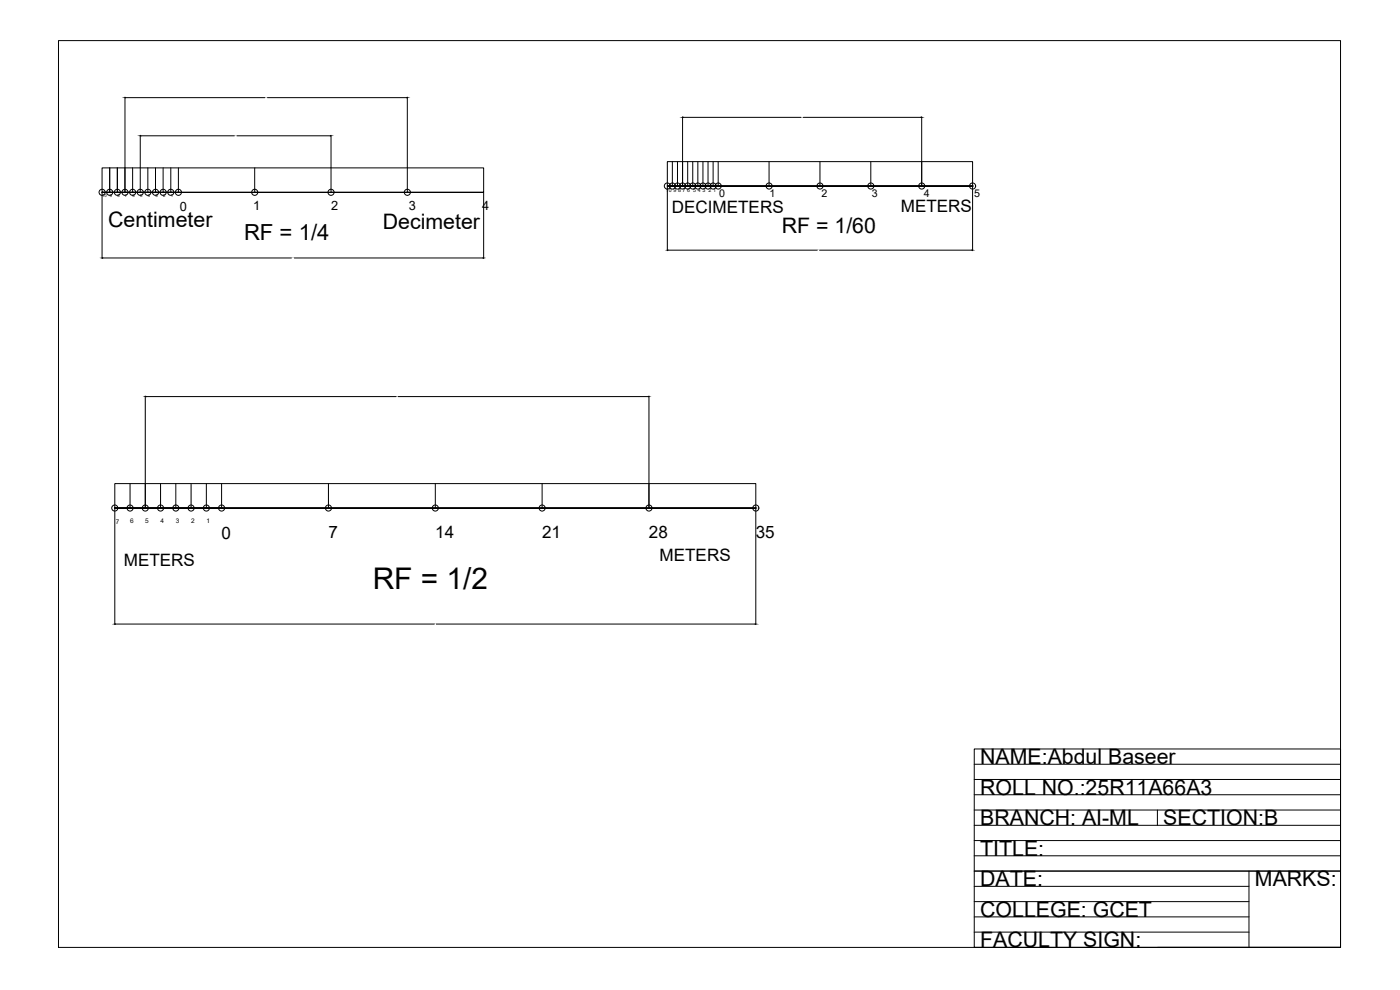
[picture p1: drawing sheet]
<svg xmlns="http://www.w3.org/2000/svg" width="420mm" height="297mm" viewBox="0 0 420 297" stroke-linecap="round" stroke-linejoin="round" font-family="sans-serif">
<defs><g id="words">
<text font-size="9" x="111.9" y="176.7">RF = 1/2</text>
<text font-size="6.6" x="73.2" y="71.9">RF = 1/4</text>
<g font-size="6.4">
<text x="32.5" y="68.2">Centimeter</text>
<text x="114.9" y="68.7">Decimeter</text>
<text x="234.6" y="70">RF = 1/60</text>
<text x="294.2" y="229.2">NAME:Abdul Baseer</text>
<text x="294.2" y="238.5">ROLL NO.:25R11A66A3</text>
<text x="294.2" y="247.6">BRANCH: AI-ML</text>
<text x="349.1" y="247.6">SECTION:B</text>
<text x="294.2" y="256.8">TITLE:</text>
<text x="294.2" y="265.9">DATE:</text>
<text x="376.6" y="265.9">MARKS:</text>
<text x="294.2" y="275.1">COLLEGE: GCET</text>
<text x="294.2" y="284.3">FACULTY SIGN:</text>
</g>
<g font-size="5.1">
<text x="201.6" y="64">DECIMETERS</text>
<text x="270.4" y="63.6">METERS</text>
<text x="66.5" y="161.6">0</text>
<text x="98.6" y="161.5">7</text>
<text x="130.6" y="161.5">14</text>
<text x="162.7" y="161.5">21</text>
<text x="194.8" y="161.5">28</text>
<text x="226.8" y="161.5">35</text>
<text x="37.2" y="169.9">METERS</text>
<text x="198" y="168.5">METERS</text>
</g>
<g font-size="3.8">
<text x="54" y="63.2">0</text>
<text x="76" y="63.2">1</text>
<text x="99.3" y="63.2">2</text>
<text x="122.7" y="63.2">3</text>
<text x="144.7" y="63.2">4</text>
</g>
<g font-size="3.2">
<text x="215.8" y="59">0</text>
<text x="231" y="59">1</text>
<text x="246.5" y="59">2</text>
<text x="261.6" y="59">3</text>
<text x="277.2" y="59">4</text>
<text x="292.3" y="59">5</text>
</g>
<g font-size="1.9">
<text x="34.7" y="157.1">7</text>
<text x="39" y="157">6</text>
<text x="43.6" y="157">5</text>
<text x="48.2" y="157">4</text>
<text x="52.8" y="157">3</text>
<text x="57.3" y="157">2</text>
<text x="61.9" y="157">1</text>
</g>
<g font-size="1.6">
<text x="199.8" y="57.7">10</text>
<text x="202.1" y="57.7">9</text>
<text x="203.5" y="57.7">8</text>
<text x="204.8" y="57.7">7</text>
<text x="206.2" y="57.7">6</text>
<text x="208.1" y="57.7">5</text>
<text x="209.4" y="57.7">4</text>
<text x="210.8" y="57.7">3</text>
<text x="212.6" y="57.7">2</text>
<text x="214" y="57.7">1</text>
</g>
<g font-size="1.3">
<text x="30.6" y="59.1">10</text>
<text x="32.9" y="59.1">9</text>
<text x="35.2" y="59.1">8</text>
<text x="37.5" y="59.1">7</text>
<text x="39.8" y="59.1">6</text>
<text x="42.1" y="59.1">5</text>
<text x="44.4" y="59.1">4</text>
<text x="46.7" y="59.1">3</text>
<text x="49" y="59.1">2</text>
<text x="51.3" y="59.1">1</text>
</g>
<g font-size=".2">
<text x="79.6" y="29.4">3.7dm</text>
<text x="240.5" y="35.3">4.7m</text>
<text x="70.4" y="40.8">2.5dm</text>
<text x="87.5" y="77.5">12.5cm</text>
<text x="245.3" y="75.1">10cm</text>
<text x="119" y="119.1">33m</text>
<text x="130.4" y="187.3">42m</text>
</g>
</g></defs>
<!-- layer: 0 -->
<g fill="none" stroke="#000" stroke-width=".3">
<path d="M17.6 12.2h384.7v272.1h-384.7zM37.5 29.1v28.6M37.7 29.3h41.8M80.3 29.3h41.8M122.2 29.1v28.6M204.8 35v20.8M205 35.2h35.4M241.1 35.2h35.4M276.6 35v20.8M30.6 57.7v-7.3h114.5v7.3h-114.5h114.5M30.6 57.7h.1M30.6 57.7h22.9"/>
<path d="M30.6 57.8v19.8M32.9 57.7h.1M32.9 50.4v7.3M35.2 57.7h.1M35.2 50.4v7.3M37.5 57.7h.1M39.8 57.7h.1M39.8 50.4v7.3M42.1 57.7h.1M42.1 40.6v17.1M42.3 40.7h28M44.4 57.7h.1"/>
<path d="M44.4 50.4v7.3M46.7 57.7h.1M46.7 50.4v7.3M49 57.7h.1M49 50.4v7.3M51.3 57.7h.1M51.3 50.4v7.3M53.5 57.7h.1M53.5 50.4v7.3M71.1 40.7h28.1M76.4 57.7h.1M76.4 50.4v7.3"/>
<path d="M99.3 57.7h.1M99.3 40.6v17.1M122.2 57.7h.1M145.1 57.8v19.8M200.3 55.8v-7.3h91.6v7.3h-91.6h91.6M200.3 55.8h.1M200.3 55.8h15.2M200.3 55.9v19.3M201.8 48.5v7.3M201.8 55.8h.1M203.3 55.8h.1M203.3 48.5v7.3"/>
<path d="M204.8 55.8h.1M206.4 55.8h.1M206.4 48.5v7.3M207.9 55.8h.1M207.9 48.5v7.3M209.4 55.8h.1M209.4 48.5v7.3M211 55.8h.1M211 48.5v7.3M212.5 55.8h.1M212.5 48.5v7.3M214 55.8h.1"/>
<path d="M214 48.5v7.3M215.5 55.8h.1M215.5 48.5v7.3M230.8 55.8h.1M230.8 48.5v7.3M246.1 55.8h.1M246.1 48.5v7.3M261.3 55.8h.1M261.3 48.5v7.3M276.6 55.8h.1M291.9 55.8h.1M291.9 55.9v19.3"/>
<path d="M30.8 77.4h56.7M88.3 77.4h56.7M200.4 75.1h44.9M246 75.1h45.7M43.6 118.8v33.6M43.8 119h75.1M119.5 119h75.1M194.8 118.8v33.6M34.4 152.4v-7.3h192.4v7.3h-192.4h192.4M34.4 152.4h.1M34.4 152.4h32.1M34.4 152.5v34.9"/>
<path d="M39 152.4h.1M39 145.1v7.3M43.6 152.4h.1M48.2 152.4h.1M48.2 145.1v7.3M52.8 152.4h.1M52.8 145.1v7.3M57.3 152.4h.1M57.3 145.1v7.3M61.9 152.4h.1M61.9 145.1v7.3M66.5 152.4h.1"/>
<path d="M66.5 145.1v7.3M98.6 152.4h.1M98.6 145.1v7.3M130.6 152.4h.1M130.6 145.1v7.3M162.7 152.4h.1M162.7 145.1v7.3M194.8 152.4h.1M226.8 152.4h.1M226.8 152.5v34.9M34.6 187.2h95.7M130.9 187.2h95.8"/>
<path d="M292.4 238.5h109.9M292.4 233.9h109.9M292.4 229.3h109.9M292.4 256.8h109.9M292.4 252.2h109.9M292.4 247.6h109.9M292.4 243h109.9M347.4 243v4.6M292.4 279.7h82.4M292.4 275.1h82.4M292.4 270.5h82.4M292.4 265.9h82.4"/>
<path d="M292.4 261.4h109.9M374.8 261.4v22.9M292.4 284.3h109.9h-109.9v-59.6h109.9v59.6h-54.9"/>
<circle cx="30.6" cy="57.7" r=".92"/>
<circle cx="32.9" cy="57.7" r=".92"/>
<circle cx="35.2" cy="57.7" r=".92"/>
<circle cx="37.5" cy="57.7" r=".92"/>
<circle cx="39.8" cy="57.7" r=".92"/>
<circle cx="42.1" cy="57.7" r=".92"/>
<circle cx="44.4" cy="57.7" r=".92"/>
<circle cx="46.7" cy="57.7" r=".92"/>
<circle cx="49" cy="57.7" r=".92"/>
<circle cx="51.3" cy="57.7" r=".92"/>
<circle cx="53.5" cy="57.7" r=".92"/>
<circle cx="76.4" cy="57.7" r=".92"/>
<circle cx="99.3" cy="57.7" r=".92"/>
<circle cx="122.2" cy="57.7" r=".92"/>
<circle cx="200.3" cy="55.8" r=".92"/>
<circle cx="201.8" cy="55.8" r=".92"/>
<circle cx="203.3" cy="55.8" r=".92"/>
<circle cx="204.9" cy="55.8" r=".92"/>
<circle cx="206.4" cy="55.8" r=".92"/>
<circle cx="207.9" cy="55.8" r=".92"/>
<circle cx="209.4" cy="55.8" r=".92"/>
<circle cx="211" cy="55.8" r=".92"/>
<circle cx="212.5" cy="55.8" r=".92"/>
<circle cx="214" cy="55.8" r=".92"/>
<circle cx="215.5" cy="55.8" r=".92"/>
<circle cx="230.8" cy="55.8" r=".92"/>
<circle cx="246.1" cy="55.8" r=".92"/>
<circle cx="261.3" cy="55.8" r=".92"/>
<circle cx="276.6" cy="55.8" r=".92"/>
<circle cx="291.9" cy="55.8" r=".92"/>
<circle cx="34.5" cy="152.4" r=".92"/>
<circle cx="39" cy="152.4" r=".92"/>
<circle cx="43.6" cy="152.4" r=".92"/>
<circle cx="48.2" cy="152.4" r=".92"/>
<circle cx="52.8" cy="152.4" r=".92"/>
<circle cx="57.4" cy="152.4" r=".92"/>
<circle cx="61.9" cy="152.4" r=".92"/>
<circle cx="66.5" cy="152.4" r=".92"/>
<circle cx="98.6" cy="152.4" r=".92"/>
<circle cx="130.6" cy="152.4" r=".92"/>
<circle cx="162.7" cy="152.4" r=".92"/>
<circle cx="194.8" cy="152.4" r=".92"/>
<circle cx="226.8" cy="152.4" r=".92"/>
</g>
<g fill="#000" stroke="#000" stroke-width=".3">
<path d="M37.5 29.3h.2zM122.1 29.3h.1zM204.8 35.2h.2zM276.5 35.2h.1zM42.1 40.7l.2 .1zM99.2 40.7h.1zM30.6 77.4h.2zM145 77.4h.1zM200.3 75.1l.1-.1zM291.7 75l.2 .1zM43.6 119h.2zM194.6 119h.2z"/>
<path d="M34.4 187.2h.2zM226.7 187.2h.1z"/>
</g>
<use href="#words"/>
</svg>
